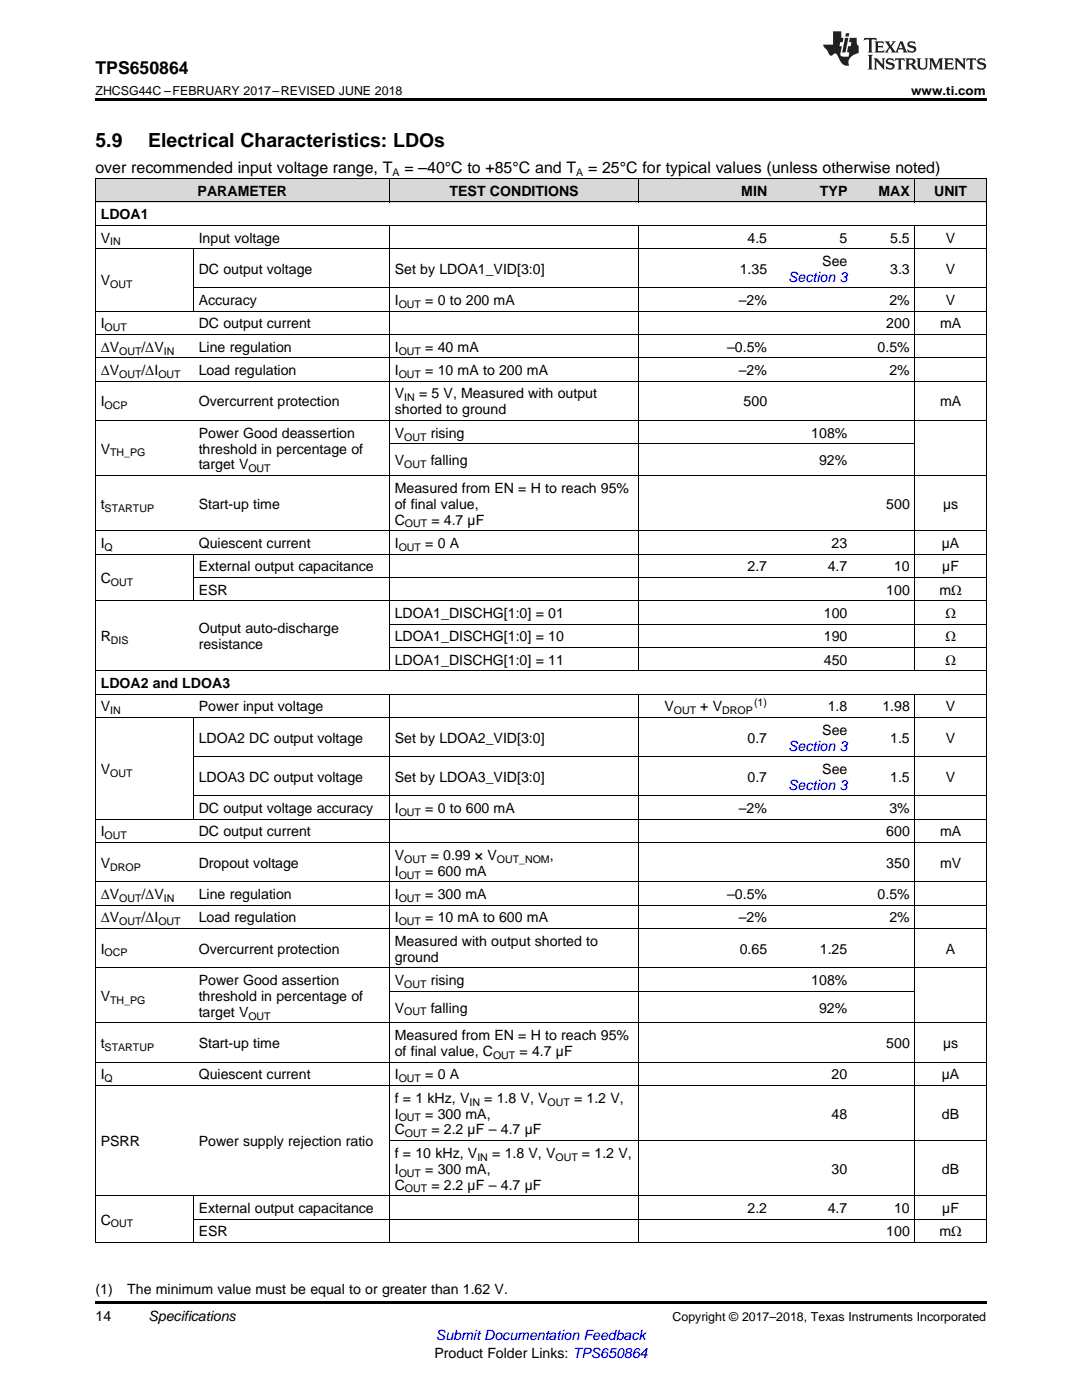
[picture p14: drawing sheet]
<svg xmlns="http://www.w3.org/2000/svg" width="216mm" height="279mm" viewBox="0 0 216 279" stroke-linecap="round" stroke-linejoin="round" font-family="sans-serif">
<defs><g id="words">
<g font-size="3.9">
<text x="19" y="29.3">5.9</text>
<text x="29.6" y="29.3">Electrical Characteristics: LDOs</text>
</g>
<text font-size="3.5" x="19" y="14.8">TPS650864</text>
<g font-size="3.2">
<text x="19" y="34.4">over recommended input voltage range, T</text>
<text x="80.7" y="34.4">= –40°C to +85°C and T</text>
<text x="117.3" y="34.4">= 25°C for typical values (unless otherwise noted)</text>
</g>
<g font-size="2.8">
<text x="39.4" y="39.1">PARAMETER</text>
<text x="89.7" y="39.1">TEST CONDITIONS</text>
<text x="147.9" y="39.1">MIN</text>
<text x="163.6" y="39.1">TYP</text>
<text x="175.3" y="39.1">MAX</text>
<text x="186.4" y="39.1">UNIT</text>
<text x="20.1" y="43.7">LDOA1</text>
<text x="20.1" y="48.4">V</text>
<text x="39.7" y="48.4">Input voltage</text>
<text x="149.2" y="48.4">4.5</text>
<text x="164.1" y="53.1">See</text>
<text x="167.5" y="48.4">5</text>
<text x="177.6" y="48.4">5.5</text>
<text x="188.7" y="48.4">V</text>
<text x="20.1" y="57">V</text>
<text x="39.7" y="54.6">DC output voltage</text>
<text x="78.8" y="54.6">Set by LDOA1_VID[3:0]</text>
<text x="147.6" y="54.6">1.35</text>
<text x="177.6" y="54.6">3.3</text>
<text x="188.7" y="54.6">V</text>
<text x="20.1" y="65.5">I</text>
<text x="39.7" y="60.9">Accuracy</text>
<text x="39.7" y="65.5">DC output current</text>
<text x="78.8" y="60.9">I</text>
<text x="84.8" y="60.9">= 0 to 200 mA</text>
<text x="147.4" y="60.9">–2%</text>
<text x="176.8" y="65.5">200</text>
<text x="177.5" y="60.9">2%</text>
<text x="187.6" y="65.5">mA</text>
<text x="188.7" y="60.9">V</text>
<text x="20.1" y="70.2">ΔV</text>
<text x="28.2" y="70.2">/ΔV</text>
<text x="39.7" y="70.2">Line regulation</text>
<text x="78.8" y="70.2">I</text>
<text x="84.8" y="70.2">= 40 mA</text>
<text x="145.1" y="70.2">–0.5%</text>
<text x="175.1" y="70.2">0.5%</text>
<text x="20.1" y="74.9">ΔV</text>
<text x="28.2" y="74.9">/ΔI</text>
<text x="39.7" y="74.9">Load regulation</text>
<text x="78.8" y="74.9">I</text>
<text x="84.8" y="74.9">= 10 mA to 200 mA</text>
<text x="147.4" y="74.9">–2%</text>
<text x="177.5" y="74.9">2%</text>
<text x="20.1" y="81.1">I</text>
<text x="39.7" y="81.1">Overcurrent protection</text>
<text x="78.8" y="79.5">V</text>
<text x="78.8" y="82.7">shorted to ground</text>
<text x="83.6" y="79.5">= 5 V, Measured with output</text>
<text x="148.4" y="81.1">500</text>
<text x="187.6" y="81.1">mA</text>
<text x="39.7" y="87.3">Power Good deassertion</text>
<text x="78.8" y="87.3">V</text>
<text x="85.9" y="87.3">rising</text>
<text x="161.9" y="87.3">108%</text>
<text x="20.1" y="90.5">V</text>
<text x="39.7" y="90.5">threshold in percentage of</text>
<text x="39.7" y="93.7">target V</text>
<text x="78.8" y="92.9">V</text>
<text x="85.9" y="92.9">falling</text>
<text x="163.4" y="92.9">92%</text>
<text x="20.1" y="101.5">t</text>
<text x="39.7" y="101.5">Start-up time</text>
<text x="78.8" y="98.4">Measured from EN = H to reach 95%</text>
<text x="78.8" y="101.5">of final value,</text>
<text x="176.8" y="101.5">500</text>
<text x="188.2" y="101.5">µs</text>
<text x="78.8" y="104.7">C</text>
<text x="86.1" y="104.7">= 4.7 µF</text>
<text x="20.1" y="109.4">I</text>
<text x="39.7" y="109.4">Quiescent current</text>
<text x="78.8" y="109.4">I</text>
<text x="84.8" y="109.4">= 0 A</text>
<text x="165.9" y="109.4">23</text>
<text x="187.9" y="109.4">µA</text>
<text x="20.1" y="116.3">C</text>
<text x="39.7" y="114">External output capacitance</text>
<text x="39.7" y="118.7">ESR</text>
<text x="149.2" y="114">2.7</text>
<text x="165.2" y="114">4.7</text>
<text x="176.8" y="118.7">100</text>
<text x="178.4" y="114">10</text>
<text x="187.5" y="118.7">mΩ</text>
<text x="188" y="114">µF</text>
<text x="78.8" y="123.3">LDOA1_DISCHG[1:0] = 01</text>
<text x="164.4" y="123.3">100</text>
<text x="188.6" y="123.3">Ω</text>
<text x="20.1" y="128">R</text>
<text x="39.7" y="126.4">Output auto-discharge</text>
<text x="39.7" y="129.6">resistance</text>
<text x="78.8" y="128">LDOA1_DISCHG[1:0] = 10</text>
<text x="164.4" y="128">190</text>
<text x="188.6" y="128">Ω</text>
<text x="20.1" y="137.3">LDOA2 and LDOA3</text>
<text x="78.8" y="132.6">LDOA1_DISCHG[1:0] = 11</text>
<text x="164.4" y="132.6">450</text>
<text x="188.6" y="132.6">Ω</text>
<text x="20.1" y="142">V</text>
<text x="39.7" y="142">Power input voltage</text>
<text x="132.6" y="142">V</text>
<text x="139.7" y="142">+ V</text>
<text x="165.2" y="142">1.8</text>
<text x="176.1" y="142">1.98</text>
<text x="188.7" y="142">V</text>
<text x="39.7" y="148.2">LDOA2 DC output voltage</text>
<text x="78.8" y="148.2">Set by LDOA2_VID[3:0]</text>
<text x="149.2" y="148.2">0.7</text>
<text x="164.1" y="146.6">See</text>
<text x="177.6" y="148.2">1.5</text>
<text x="188.7" y="148.2">V</text>
<text x="20.1" y="154.4">V</text>
<text x="164.1" y="154.4">See</text>
<text x="39.7" y="156">LDOA3 DC output voltage</text>
<text x="78.8" y="156">Set by LDOA3_VID[3:0]</text>
<text x="149.2" y="156">0.7</text>
<text x="177.6" y="156">1.5</text>
<text x="188.7" y="156">V</text>
<text x="20.1" y="166.9">I</text>
<text x="39.7" y="162.3">DC output voltage accuracy</text>
<text x="39.7" y="166.9">DC output current</text>
<text x="78.8" y="162.3">I</text>
<text x="84.8" y="162.3">= 0 to 600 mA</text>
<text x="147.4" y="162.3">–2%</text>
<text x="176.8" y="166.9">600</text>
<text x="177.5" y="162.3">3%</text>
<text x="187.6" y="166.9">mA</text>
<text x="20.1" y="173.2">V</text>
<text x="39.7" y="173.2">Dropout voltage</text>
<text x="78.8" y="171.6">V</text>
<text x="85.9" y="171.6">= 0.99 × V</text>
<text x="109.7" y="171.6">,</text>
<text x="176.8" y="173.2">350</text>
<text x="187.6" y="173.2">mV</text>
<text x="20.1" y="179.4">ΔV</text>
<text x="28.2" y="179.4">/ΔV</text>
<text x="39.7" y="179.4">Line regulation</text>
<text x="78.8" y="174.8">I</text>
<text x="78.8" y="179.4">I</text>
<text x="84.8" y="174.8">= 600 mA</text>
<text x="84.8" y="179.4">= 300 mA</text>
<text x="145.1" y="179.4">–0.5%</text>
<text x="175.1" y="179.4">0.5%</text>
<text x="20.1" y="184.1">ΔV</text>
<text x="28.2" y="184.1">/ΔI</text>
<text x="39.7" y="184.1">Load regulation</text>
<text x="78.8" y="184.1">I</text>
<text x="84.8" y="184.1">= 10 mA to 600 mA</text>
<text x="147.4" y="184.1">–2%</text>
<text x="177.5" y="184.1">2%</text>
<text x="20.1" y="190.3">I</text>
<text x="39.7" y="190.3">Overcurrent protection</text>
<text x="78.8" y="188.7">Measured with output shorted to</text>
<text x="78.8" y="191.9">ground</text>
<text x="147.6" y="190.3">0.65</text>
<text x="163.6" y="190.3">1.25</text>
<text x="188.7" y="190.3">A</text>
<text x="39.7" y="196.6">Power Good assertion</text>
<text x="78.8" y="196.6">V</text>
<text x="85.9" y="196.6">rising</text>
<text x="161.9" y="196.6">108%</text>
<text x="20.1" y="199.7">V</text>
<text x="39.7" y="199.7">threshold in percentage of</text>
<text x="39.7" y="202.9">target V</text>
<text x="78.8" y="202.1">V</text>
<text x="85.9" y="202.1">falling</text>
<text x="163.4" y="202.1">92%</text>
<text x="20.1" y="209.2">t</text>
<text x="39.7" y="209.2">Start-up time</text>
<text x="78.8" y="207.6">Measured from EN = H to reach 95%</text>
<text x="176.8" y="209.2">500</text>
<text x="188.2" y="209.2">µs</text>
<text x="20.1" y="215.4">I</text>
<text x="39.7" y="215.4">Quiescent current</text>
<text x="78.8" y="210.7">of final value, C</text>
<text x="78.8" y="215.4">I</text>
<text x="84.8" y="215.4">= 0 A</text>
<text x="103.7" y="210.7">= 4.7 µF</text>
<text x="165.9" y="215.4">20</text>
<text x="187.9" y="215.4">µA</text>
<text x="78.8" y="220.1">f = 1 kHz, V</text>
<text x="96.6" y="220.1">= 1.8 V, V</text>
<text x="114.5" y="220.1">= 1.2 V,</text>
<text x="78.8" y="223.2">I</text>
<text x="78.8" y="226.4">C</text>
<text x="84.8" y="223.2">= 300 mA,</text>
<text x="86.1" y="226.4">= 2.2 µF – 4.7 µF</text>
<text x="165.9" y="223.2">48</text>
<text x="188" y="223.2">dB</text>
<text x="20.1" y="228.7">PSRR</text>
<text x="39.7" y="228.7">Power supply rejection ratio</text>
<text x="78.8" y="231.1">f = 10 kHz, V</text>
<text x="98.2" y="231.1">= 1.8 V, V</text>
<text x="116.1" y="231.1">= 1.2 V,</text>
<text x="78.8" y="234.2">I</text>
<text x="78.8" y="237.4">C</text>
<text x="84.8" y="234.2">= 300 mA,</text>
<text x="86.1" y="237.4">= 2.2 µF – 4.7 µF</text>
<text x="165.9" y="234.2">30</text>
<text x="188" y="234.2">dB</text>
<text x="20.1" y="244.4">C</text>
<text x="39.7" y="242.1">External output capacitance</text>
<text x="149.2" y="242.1">2.2</text>
<text x="165.2" y="242.1">4.7</text>
<text x="178.4" y="242.1">10</text>
<text x="188" y="242.1">µF</text>
<text x="39.7" y="246.7">ESR</text>
<text x="176.8" y="246.7">100</text>
<text x="187.5" y="246.7">mΩ</text>
<text x="19" y="263.6">14</text>
<text x="19" y="258.2">(1)</text>
<text x="25.4" y="258.2">The minimum value must be equal to or greater than 1.62 V.</text>
<text x="29.6" y="263.6">Specifications</text>
<text x="86.7" y="270.9">Product Folder Links: TPS650864</text>
</g>
<g font-size="2.8" fill="#00f">
<text x="157.3" y="56.2">Section 3</text>
<text x="157.3" y="149.8">Section 3</text>
<text x="157.3" y="157.6">Section 3</text>
<text x="87" y="267.4">Submit Documentation Feedback</text>
</g>
<g font-size="2.5">
<text x="19" y="19">ZHCSG44C –FEBRUARY 2017–REVISED JUNE 2018</text>
<text x="181.8" y="19">www.ti.com</text>
<text x="134.2" y="263.6">Copyright © 2017–2018, Texas Instruments Incorporated</text>
</g>
<g font-size="2.1">
<text x="78.3" y="35.1">A</text>
<text x="115" y="35.1">A</text>
<text x="22" y="49">IN</text>
<text x="22" y="57.5">OUT</text>
<text x="79.6" y="61.5">OUT</text>
<text x="20.9" y="66.1">OUT</text>
<text x="23.8" y="70.8">OUT</text>
<text x="32.7" y="70.8">IN</text>
<text x="79.6" y="70.8">OUT</text>
<text x="23.8" y="75.4">OUT</text>
<text x="31.6" y="75.4">OUT</text>
<text x="79.6" y="75.4">OUT</text>
<text x="20.9" y="81.7">OCP</text>
<text x="80.6" y="80.1">IN</text>
<text x="80.6" y="87.9">OUT</text>
<text x="22" y="91.1">TH_PG</text>
<text x="49.6" y="94.3">OUT</text>
<text x="80.6" y="93.4">OUT</text>
<text x="20.9" y="102.1">STARTUP</text>
<text x="80.8" y="105.3">OUT</text>
<text x="20.9" y="109.9">Q</text>
<text x="79.6" y="109.9">OUT</text>
<text x="22.1" y="116.9">OUT</text>
<text x="22.1" y="128.6">DIS</text>
<text x="22" y="142.5">IN</text>
<text x="134.4" y="142.5">OUT</text>
<text x="144.1" y="142.5">DROP</text>
<text x="150.5" y="140.8">(1)</text>
<text x="22" y="155">OUT</text>
<text x="20.9" y="167.5">OUT</text>
<text x="79.6" y="162.8">OUT</text>
<text x="22" y="173.7">DROP</text>
<text x="80.6" y="172.2">OUT</text>
<text x="99.1" y="172.2">OUT_NOM</text>
<text x="23.8" y="180">OUT</text>
<text x="32.7" y="180">IN</text>
<text x="79.6" y="175.3">OUT</text>
<text x="79.6" y="180">OUT</text>
<text x="23.8" y="184.6">OUT</text>
<text x="31.6" y="184.6">OUT</text>
<text x="79.6" y="184.6">OUT</text>
<text x="20.9" y="190.9">OCP</text>
<text x="80.6" y="197.1">OUT</text>
<text x="22" y="200.3">TH_PG</text>
<text x="49.6" y="203.5">OUT</text>
<text x="80.6" y="202.6">OUT</text>
<text x="20.9" y="209.7">STARTUP</text>
<text x="20.9" y="216">Q</text>
<text x="79.6" y="216">OUT</text>
<text x="98.4" y="211.3">OUT</text>
<text x="93.7" y="220.6">IN</text>
<text x="109.3" y="220.6">OUT</text>
<text x="79.6" y="223.8">OUT</text>
<text x="80.8" y="227">OUT</text>
<text x="95.2" y="231.6">IN</text>
<text x="110.8" y="231.6">OUT</text>
<text x="79.6" y="234.8">OUT</text>
<text x="80.8" y="238">OUT</text>
<text x="22.1" y="245">OUT</text>
</g>
</g></defs>
<g fill="#d8d8d8">
<path d="M19 35.7h19.6v4.7h-19.6z"/>
<path d="M38.6 35.7h39.1v4.7h-39.1z"/>
<path d="M77.7 35.7h49.8v4.7h-49.8z"/>
<path d="M127.5 35.7h26.7v4.7h-26.7z"/>
<path d="M154.2 35.7h16v4.7h-16z"/>
<path d="M170.2 35.7h12.4v4.7h-12.4z"/>
<path d="M182.6 35.7h14.2v4.7h-14.2z"/>
</g>
<path d="M19 19.5h177.8v.5h-177.8zM19 259.7h177.8v.5h-177.8z" fill="#000"/>
<g fill="none" stroke="#000" stroke-width=".2">
<path d="M19 35.6h177.8M19.1 35.7v212.3M77.7 35.7v4.7M127.4 35.7v4.7M182.5 35.7v4.7M196.8 35.7v212.3M19 49.6h177.8M19 45h177.8M19 40.3h177.8M38.5 49.7v12.5M38.6 57.4h158.2M77.7 45v88.9"/>
<path d="M127.4 45v88.9M182.5 45v88.9M19 76.1h177.8M19 71.4h177.8M19 66.8h177.8M19 62.1h177.8M19 94.9h177.8M19 83.9h177.8M77.7 88.6h104.9M19 119.9h177.8M19 110.6h177.8M19 105.9h177.8"/>
<path d="M38.5 110.6v9.3M38.6 115.2h158.2M19 138.5h177.8M19 133.9h177.8M77.7 138.6v109.4M77.7 129.2h119.1M77.7 124.5h119.1M127.4 138.6v109.4M182.5 138.6v109.4M19 143.2h177.8M38.5 143.2v20.3M38.6 158.8h158.2"/>
<path d="M38.6 151h158.2M19 176h177.8M19 168.2h177.8M19 163.5h177.8M19 193.1h177.8M19 185.3h177.8M19 180.6h177.8M77.7 197.8h104.9M19 216.6h177.8M19 212h177.8M19 204.1h177.8M19 238.6h177.8"/>
<path d="M38.5 238.7v9.3M77.7 227.6h119.1M19 247.9h177.8M38.6 243.3h158.2"/>
</g>
<g fill="#231f20">
<path d="M172.5 7.6l-.1 .5 .4-.2h.6v.1v2.1l-.2 .4h.9l-.2-.4v-2.1l.1-.1h.5l.5 .2-.2-.5zM174.5 8.3l.2 .3v1.5l-.2 .4h1.8l.2-.6a1.04 1.04 0 0 1-1.3 .2v-.7h.6l.3 .2v-.6l-.3 .2h-.6v-.6l.8-.1 .4 .3-.2-.5zM176.5 8.3l.9 1.1-.9 1.1h.8l-.2-.2 .4-.7 .5 .7-.2 .2h1.5l-.2-.2 .2-.4h.9l.1 .4-.2 .2h1l-.3-.3-.7-1.9h-.5l-.9 2-.8-1 .9-1h-.8l.1 .3-.4 .5-.3-.6 .1-.2zM179.7 8.6l.4 1h-.7zM181.3 8.4a.63 .63 0 0 0-.2 .7 .63 .63 0 0 0 .6 .4l.6 .2 .1 .2a.75 .75 0 0 1-.7 .4 .75 .75 0 0 1-.6-.5l.1 .7 .1-.1a1.11 1.11 0 0 0 1.5-.6 1.13 1.13 0 0 0-1.2-.8l-.1-.4a1.04 1.04 0 0 1 1.2 .2l-.2-.5-.2 .1-.4-.2zM173.2 10.9l.2 .4v2.2l-.2 .4h1l-.3-.4v-2.2l.3-.4zM174.3 11.6l.3 .4v1.5l-.3 .4h.8l-.2-.4v-1.3l1.5 1.7v-1.9l.2-.4h-.7l.2 .4v.9l-1.1-1.3zM177 11.8a.62 .62 0 0 0-.2 .7 .62 .62 0 0 0 .6 .4l.6 .1 .1 .3a.76 .76 0 0 1-.7 .3 .76 .76 0 0 1-.7-.4l.2 .7 .1-.1a1.11 1.11 0 0 0 1.5-.6 1.13 1.13 0 0 0-1.2-.8l-.1-.4a1.04 1.04 0 0 1 1.2 .2l-.2-.6-.2 .1-.5-.1zM178.7 11.6l-.2 .6a.61 .61 0 0 1 .8-.3v1.6l-.2 .4h.9l-.2-.4v-1.6a.63 .63 0 0 1 .7 .3l-.1-.6zM180.6 11.6l.3 .4v1.5l-.3 .4h1l-.2-.2-.1-.8 .6 .2a.76 .76 0 0 0 1.2 .7l-1-1a.58 .58 0 0 0 .6-.5 .58 .58 0 0 0-.5-.6zM181.4 11.9h.1a.45 .45 0 0 1 .5 .1 .45 .45 0 0 1 .1 .5l-.8 .2zM182.9 11.6l.2 .2a2.17 2.17 0 0 0 .3 1.9 .99 .99 0 0 0 1.6-.6v-1.1l.2-.4h-.7l.2 .2a1.92 1.92 0 0 1-.2 1.8 .6 .6 0 0 1-.9-.5v-1.1l.2-.4zM185.4 11.6l.2 .4v1.5l-.2 .4h.7l-.2-.4v-1.4l.8 1.8 .8-1.8v1.4l-.2 .4h.9l-.2-.4v-1.5l.2-.4h-.8l-.6 1.5-.6-1.5zM188.4 11.6l.2 .4v1.5l-.2 .4h1.8l.1-.6a1.04 1.04 0 0 1-1.2 .1v-.6h.5l.4 .2v-.6l-.4 .2h-.5v-.7h.8l.3 .3-.1-.6zM190.5 11.6l.2 .4v1.5l-.2 .4h.7l-.2-.4v-1.3l1.5 1.7v-1.9l.2-.4h-.7l.2 .4v.9l-1.1-1.3zM192.9 11.6l-.1 .6a.61 .61 0 0 1 .7-.3l.1 1.6-.3 .4h1l-.3-.4 .1-1.6a.63 .63 0 0 1 .7 .3l-.1-.6zM195.2 11.8a.62 .62 0 0 0-.2 .7 .62 .62 0 0 0 .6 .4l.6 .1 .1 .3a.76 .76 0 0 1-.7 .3 .76 .76 0 0 1-.6-.4l.1 .7 .1-.1a1.11 1.11 0 0 0 1.6-.6 1.13 1.13 0 0 0-1.3-.8l-.1-.4a1.04 1.04 0 0 1 1.2 .2l-.1-.6-.2 .1-.5-.1z"/>
<path d="M166.2 6.3v2.6h-1.9v.4l.8 .9a.91 .91 0 0 0 1 .8 .56 .56 0 0 1 .5-.3 .56 .56 0 0 1 .5 .3l.4 .8a1.53 1.53 0 0 0 1.9 1.2 1.54 1.54 0 0 1 1-2.1l.9-.3v-1.4a1.52 1.52 0 0 1-.4-1.6h-1.3l-.2 .8h.5l-.2 .8h-.5l-.1 1v.2l.4 .1-.2 .8a1.93 1.93 0 0 1-1.6-.3l.3-1.8h-.5l.2-.8h.4l.2-.8h-.4v-1.3zM168.6 7.6l-.6 2.9h.7l.6-2.9zM168.8 6.6l-.1 .7h.6l.2-.7z"/>
</g>
<use href="#words"/>
</svg>
